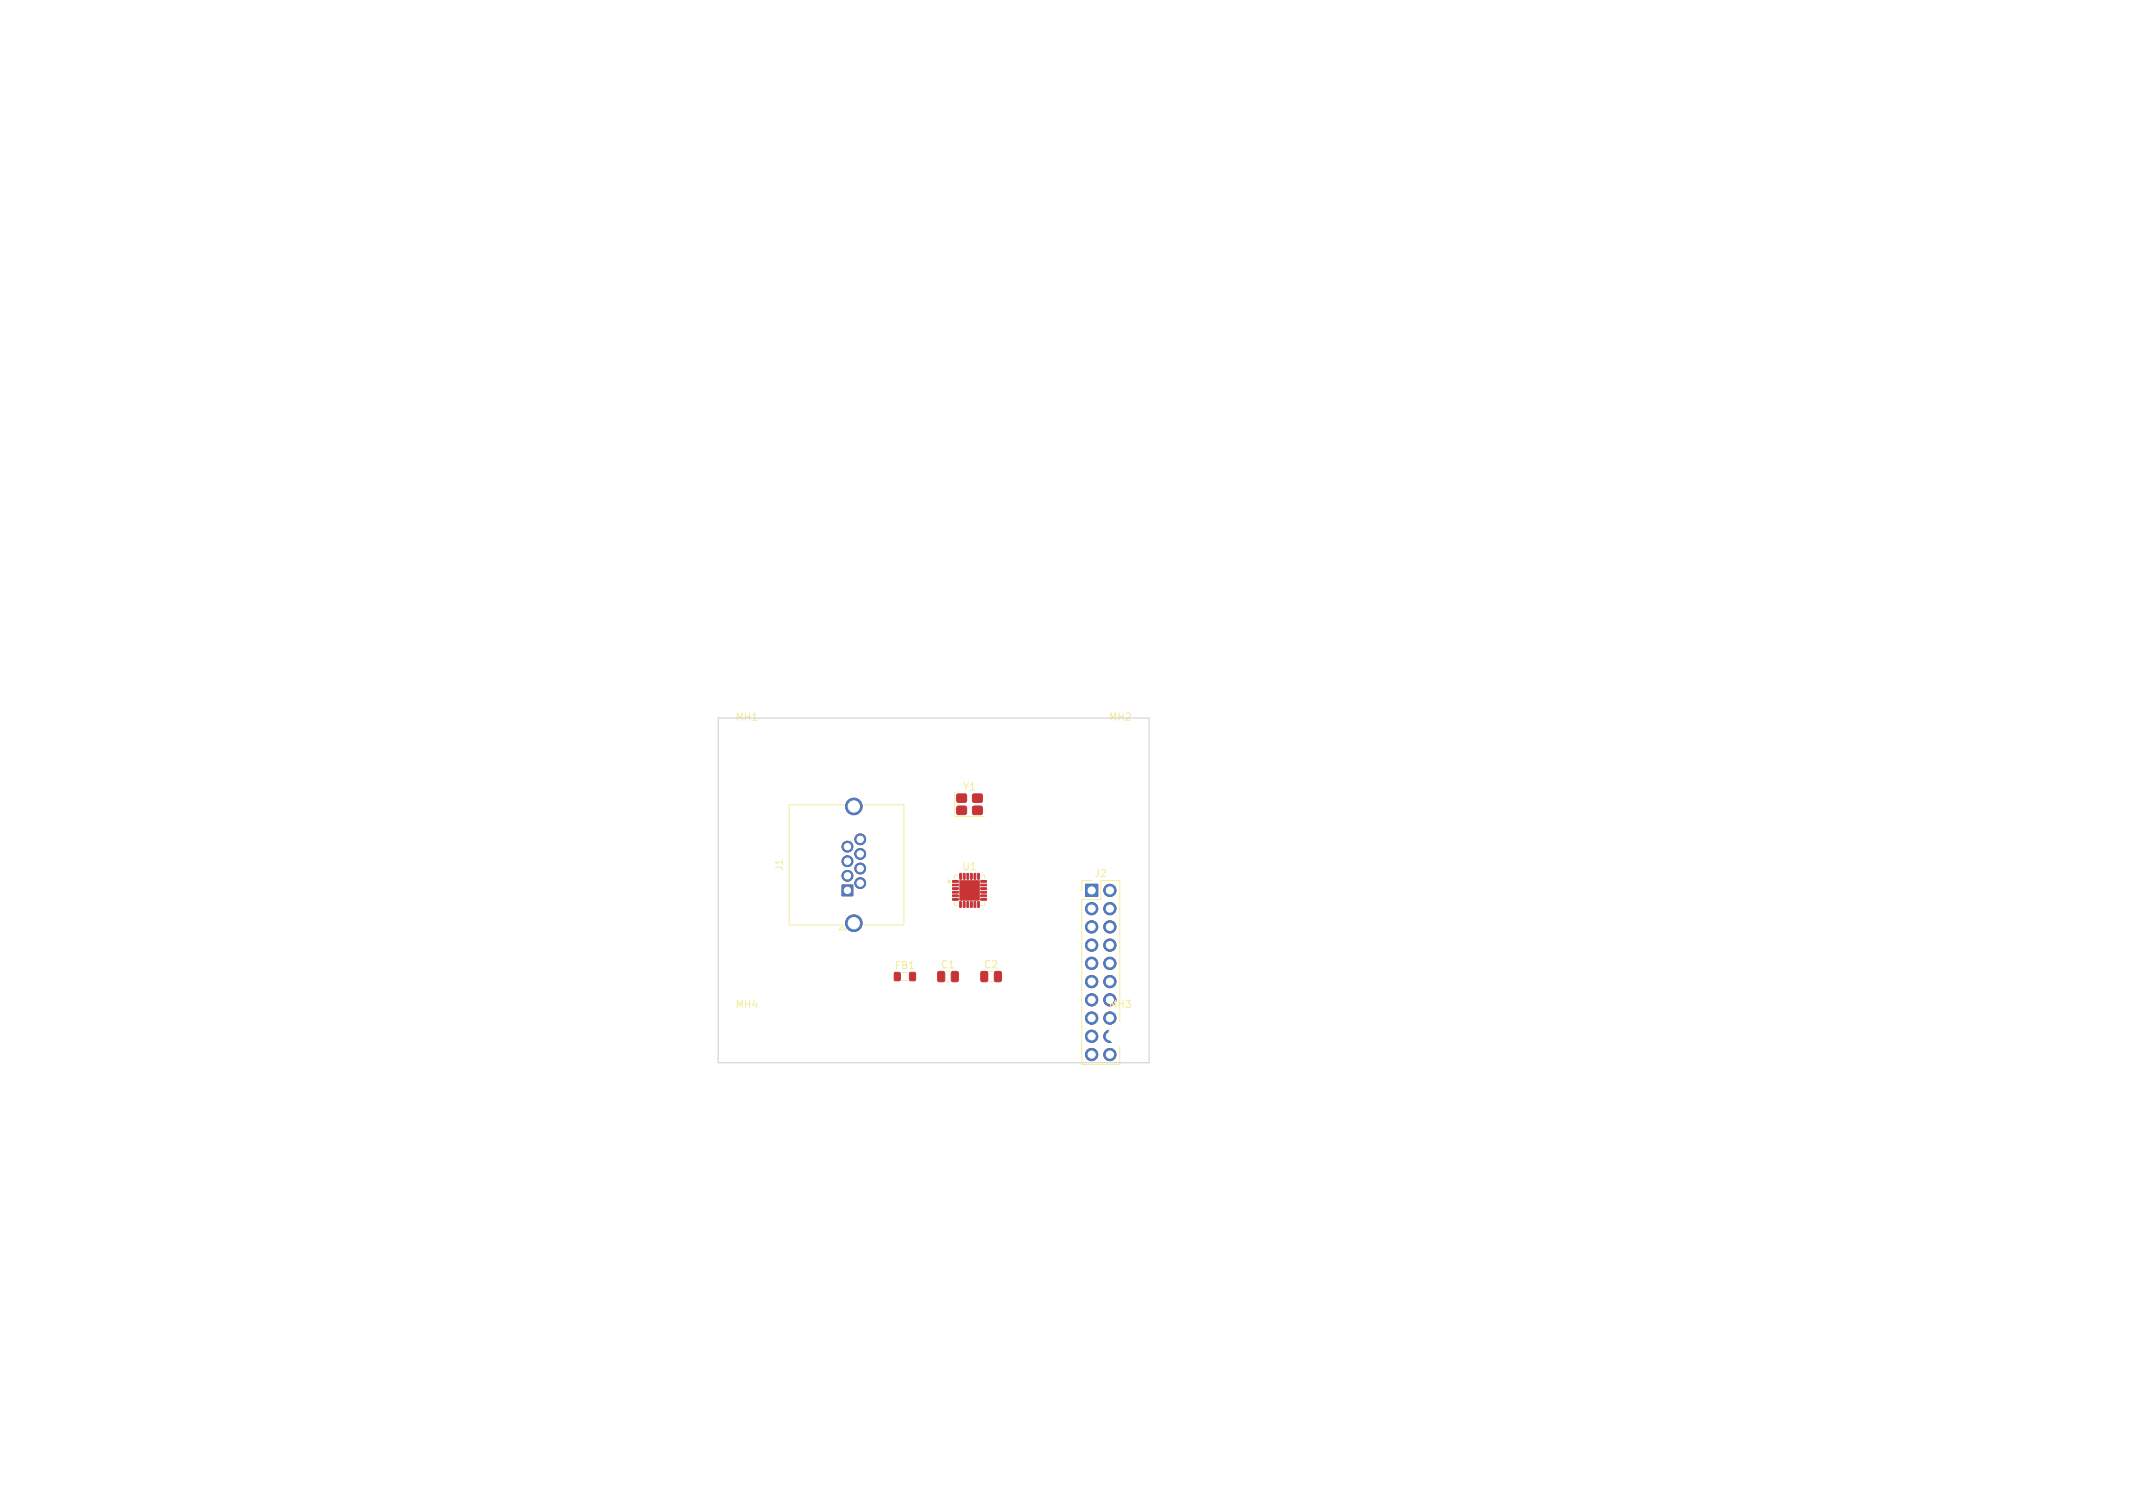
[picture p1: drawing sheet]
<svg xmlns="http://www.w3.org/2000/svg" width="297mm" height="210mm" viewBox="0 0 297 210" stroke-linecap="round" stroke-linejoin="round" font-family="sans-serif">
<defs><g id="words">
<g font-size="1.4" fill="#f2eda1">
<text x="102.3" y="100.6">MH1</text>
<text x="154.3" y="100.6">MH2</text>
<text x="134" y="110.3">Y1</text>
<text x="109.2" y="121.4" transform="rotate(-90 109.2 121.4)">J1</text>
<text x="133.9" y="121.4">U1</text>
<text x="152.3" y="122.3">J2</text>
<text x="124.5" y="135.2">FB1</text>
<text x="130.9" y="135">C1</text>
<text x="136.9" y="135">C2</text>
<text x="102.3" y="140.6">MH4</text>
<text x="154.3" y="140.6">MH3</text>
</g>
</g></defs>
<g fill="#c83434" stroke="#c83434" stroke-width=".14">
<path d="M133.3 112.3h.2h1l.1 .2-.1 .9-.2 .1-1-.1-.1-.2z"/>
<path d="M135.5 112.3h.1h1.1l.1 .2-.1 .9-.1 .1-1.1-.1-.1-.2z"/>
<path d="M135.5 110.6h.1h1.1l.1 .2-.1 .9-.1 .1-1.1-.1-.1-.2z"/>
<path d="M133.3 110.6h.2h1l.1 .2-.1 .9-.2 .1-1-.1-.1-.2z"/>
<path d="M117.2 123.3h1.5v1.5h-1.5z"/>
<path d="M151.1 123.2h1.7v1.7h-1.7z"/>
<path d="M136.6 135.3h.7l.2 .1v1.1l-.1 .2h-.6l-.2-.1z"/>
<path d="M138.5 135.3h.7l.2 .1v1.1l-.1 .2h-.6l-.2-.1z"/>
<path d="M132.6 122.6h.8v.2l-.7 .1z"/>
<path d="M132.6 123.1h.8v.2l-.7 .1z"/>
<path d="M132.6 123.6h.8v.2l-.7 .1z"/>
<path d="M132.6 124.1h.8v.2l-.7 .1z"/>
<path d="M132.6 124.6h.8v.2l-.7 .1z"/>
<path d="M132.6 125.1h.8v.2l-.7 .1z"/>
<path d="M133.6 125.6h.3l-.1 .8-.2-.1z"/>
<path d="M134.1 125.6h.3l-.1 .8-.2-.1z"/>
<path d="M134.6 125.6h.3l-.1 .8-.2-.1z"/>
<path d="M135.1 125.6h.3l-.1 .8-.2-.1z"/>
<path d="M135.6 125.6h.3l-.1 .8-.2-.1z"/>
<path d="M136.1 125.6h.3l-.1 .8-.2-.1z"/>
<path d="M136.6 125.1h.7l.1 .2-.8 .1z"/>
<path d="M136.6 124.6h.7l.1 .2-.8 .1z"/>
<path d="M136.6 124.1h.7l.1 .2-.8 .1z"/>
<path d="M136.6 123.6h.7l.1 .2-.8 .1z"/>
<path d="M136.6 123.1h.7l.1 .2-.8 .1z"/>
<path d="M136.6 122.6h.7l.1 .2-.8 .1z"/>
<path d="M136.1 121.6l.3 .1-.1 .7h-.2z"/>
<path d="M135.6 121.6l.3 .1-.1 .7h-.2z"/>
<path d="M135.1 121.6l.3 .1-.1 .7h-.2z"/>
<path d="M134.6 121.6l.3 .1-.1 .7h-.2z"/>
<path d="M134.1 121.6l.3 .1-.1 .7h-.2z"/>
<path d="M133.6 121.6l.3 .1-.1 .7h-.2z"/>
<path d="M133.6 122.7h2.7v2.7h-2.7z"/>
<path d="M124.6 135.5l.6-.1 .2 .1v.9l-.2 .2h-.5l-.2-.1z"/>
<path d="M126.7 135.5l.6-.1 .2 .1v.9l-.1 .2h-.6l-.2-.1z"/>
<path d="M130.6 135.3h.7l.2 .1 .1 1.1-.2 .2h-.6l-.2-.1z"/>
<path d="M132.5 135.3h.7l.2 .1 .1 1.1-.2 .2h-.6l-.2-.1z"/>
<circle cx="119.8" cy="123" r=".75"/>
<circle cx="118" cy="122" r=".75"/>
<circle cx="119.8" cy="121" r=".75"/>
<circle cx="118" cy="119.9" r=".75"/>
<circle cx="119.8" cy="118.9" r=".75"/>
<circle cx="118" cy="117.9" r=".75"/>
<circle cx="119.8" cy="116.9" r=".75"/>
<circle cx="118.9" cy="128.6" r="1.15"/>
<circle cx="118.9" cy="112.3" r="1.15"/>
<circle cx="154.5" cy="124" r=".85"/>
<circle cx="152" cy="126.5" r=".85"/>
<circle cx="154.5" cy="126.5" r=".85"/>
<circle cx="152" cy="129.1" r=".85"/>
<circle cx="154.5" cy="129.1" r=".85"/>
<circle cx="152" cy="131.6" r=".85"/>
<circle cx="154.5" cy="131.6" r=".85"/>
<circle cx="152" cy="134.2" r=".85"/>
<circle cx="154.5" cy="134.2" r=".85"/>
<circle cx="152" cy="136.7" r=".85"/>
<circle cx="154.5" cy="136.7" r=".85"/>
<circle cx="152" cy="139.2" r=".85"/>
<circle cx="154.5" cy="139.2" r=".85"/>
<circle cx="152" cy="141.8" r=".85"/>
<circle cx="154.5" cy="141.8" r=".85"/>
<circle cx="152" cy="144.3" r=".85"/>
<circle cx="154.5" cy="144.3" r=".85"/>
<circle cx="152" cy="146.9" r=".85"/>
<circle cx="154.5" cy="146.9" r=".85"/>
</g>
<g fill="#4d7fc4" stroke="#4d7fc4" stroke-width=".14">
<path d="M117.2 123.3h1.5v1.5h-1.5z"/>
<path d="M151.1 123.2h1.7v1.7h-1.7z"/>
<circle cx="119.8" cy="123" r=".75"/>
<circle cx="118" cy="122" r=".75"/>
<circle cx="119.8" cy="121" r=".75"/>
<circle cx="118" cy="119.9" r=".75"/>
<circle cx="119.8" cy="118.9" r=".75"/>
<circle cx="118" cy="117.9" r=".75"/>
<circle cx="119.8" cy="116.9" r=".75"/>
<circle cx="118.9" cy="128.6" r="1.15"/>
<circle cx="118.9" cy="112.3" r="1.15"/>
<circle cx="154.5" cy="124" r=".85"/>
<circle cx="152" cy="126.5" r=".85"/>
<circle cx="154.5" cy="126.5" r=".85"/>
<circle cx="152" cy="129.1" r=".85"/>
<circle cx="154.5" cy="129.1" r=".85"/>
<circle cx="152" cy="131.6" r=".85"/>
<circle cx="154.5" cy="131.6" r=".85"/>
<circle cx="152" cy="134.2" r=".85"/>
<circle cx="154.5" cy="134.2" r=".85"/>
<circle cx="152" cy="136.7" r=".85"/>
<circle cx="154.5" cy="136.7" r=".85"/>
<circle cx="152" cy="139.2" r=".85"/>
<circle cx="154.5" cy="139.2" r=".85"/>
<circle cx="152" cy="141.8" r=".85"/>
<circle cx="154.5" cy="141.8" r=".85"/>
<circle cx="152" cy="144.3" r=".85"/>
<circle cx="154.5" cy="144.3" r=".85"/>
<circle cx="152" cy="146.9" r=".85"/>
<circle cx="154.5" cy="146.9" r=".85"/>
</g>
<g fill="none" stroke="#f2eda1" stroke-width=".14">
<path d="M109.9 112.1h7.6M109.9 112.1v16.7M120.3 112.1h5.6v16.7M132.9 110.3v3.4h4.2M109.9 128.8h7.6M117.3 129l.5 .5h-1zM120.3 128.8h5.6M125.6 136.6h.8M131.7 136.7h.6M132.9 125.6v.5h.5M133.4 121.9h-.5v.5M136.6 121.9h.5v.5"/>
<path d="M137.1 125.6v.5h-.5M137.7 136.7h.6M150.6 125.3h2.7v-2.7h2.6v25.6h-5.3zM152 122.6h-1.4v1.4"/>
</g>
<path d="M132 122.5l.4 .3-.4 .2z" fill="#f2eda1" stroke="#f2eda1" stroke-width=".14"/>
<path d="M100 100h60v48h-60z" fill="none" stroke="#d0d2cd" stroke-width=".15"/>
<g fill="#fff" stroke="#fff" stroke-width=".14">
<circle cx="115.5" cy="126.8" r="1.62"/>
<circle cx="115.5" cy="114.1" r="1.62"/>
<circle cx="118" cy="124" r=".45"/>
<circle cx="119.8" cy="123" r=".45"/>
<circle cx="118" cy="122" r=".45"/>
<circle cx="119.8" cy="121" r=".45"/>
<circle cx="118" cy="119.9" r=".45"/>
<circle cx="119.8" cy="118.9" r=".45"/>
<circle cx="118" cy="117.9" r=".45"/>
<circle cx="119.8" cy="116.9" r=".45"/>
<circle cx="118.9" cy="128.6" r=".78"/>
<circle cx="118.9" cy="112.3" r=".78"/>
<circle cx="152" cy="124" r=".5"/>
<circle cx="154.5" cy="124" r=".5"/>
<circle cx="152" cy="126.5" r=".5"/>
<circle cx="154.5" cy="126.5" r=".5"/>
<circle cx="152" cy="129.1" r=".5"/>
<circle cx="154.5" cy="129.1" r=".5"/>
<circle cx="152" cy="131.6" r=".5"/>
<circle cx="154.5" cy="131.6" r=".5"/>
<circle cx="152" cy="134.2" r=".5"/>
<circle cx="154.5" cy="134.2" r=".5"/>
<circle cx="152" cy="136.7" r=".5"/>
<circle cx="154.5" cy="136.7" r=".5"/>
<circle cx="152" cy="139.2" r=".5"/>
<circle cx="154.5" cy="139.2" r=".5"/>
<circle cx="152" cy="141.8" r=".5"/>
<circle cx="154.5" cy="141.8" r=".5"/>
<circle cx="152" cy="144.3" r=".5"/>
<circle cx="154.5" cy="144.3" r=".5"/>
<circle cx="152" cy="146.9" r=".5"/>
<circle cx="154.5" cy="146.9" r=".5"/>
<circle cx="156" cy="104" r="1.6"/>
<circle cx="156" cy="144" r="1.6"/>
<circle cx="104" cy="104" r="1.6"/>
<circle cx="104" cy="144" r="1.6"/>
</g>
<use href="#words"/>
</svg>
